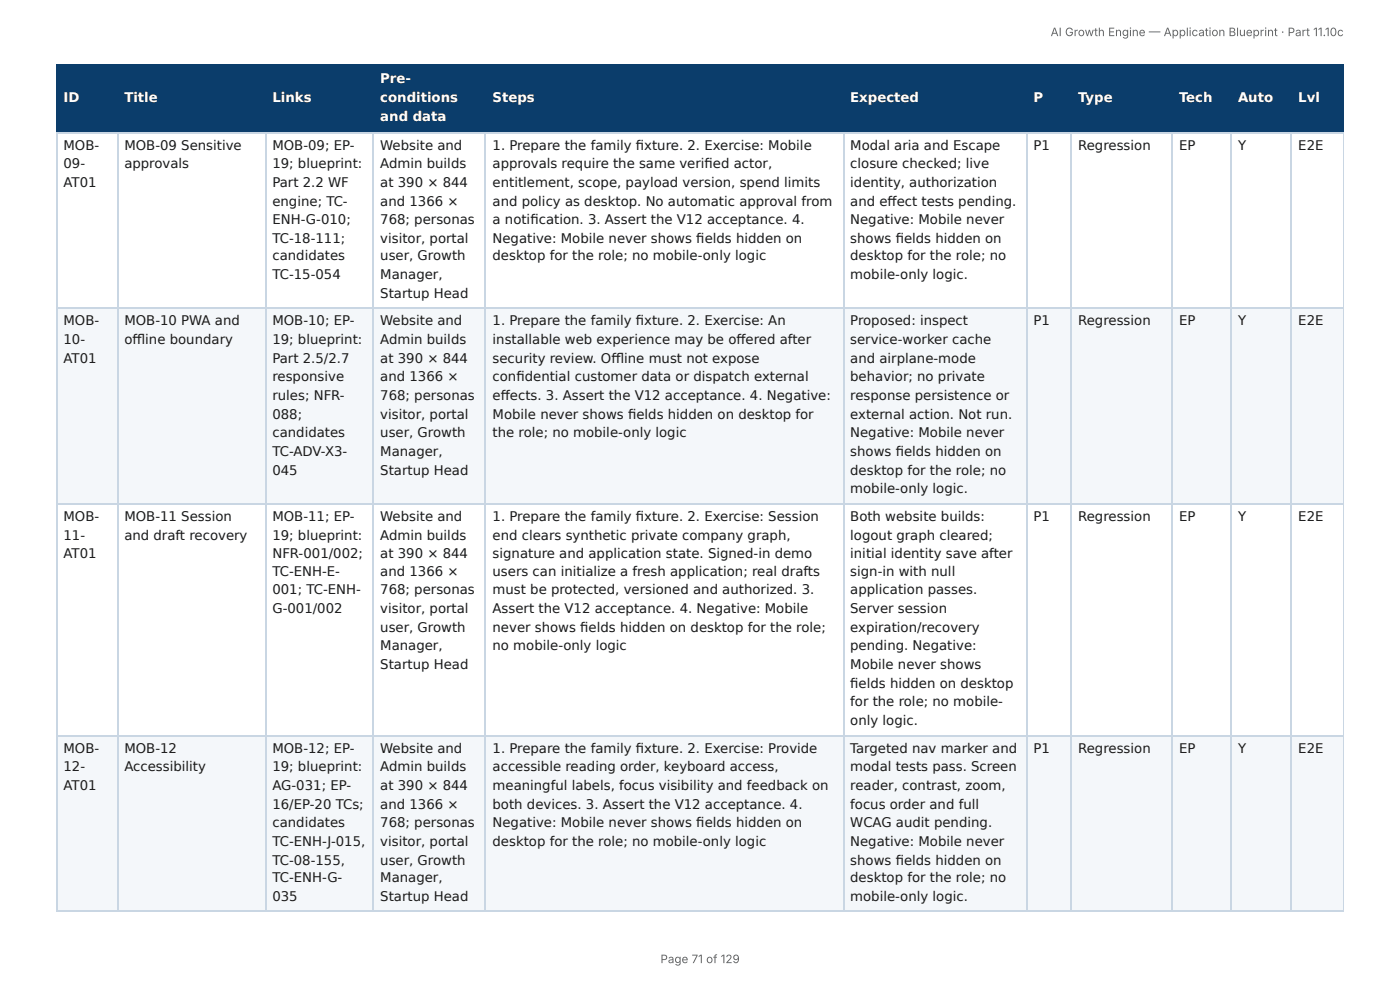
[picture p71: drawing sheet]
<svg xmlns="http://www.w3.org/2000/svg" width="297mm" height="210mm" viewBox="0 0 297 210" stroke-linecap="round" stroke-linejoin="round" font-family="sans-serif">
<defs><g id="words">
<g font-size="2.8" fill="#fff">
<text x="80.8" y="17.7">Pre-</text>
<text x="13.5" y="21.7">ID</text>
<text x="26.4" y="21.7">Title</text>
<text x="57.9" y="21.7">Links</text>
<text x="80.8" y="21.7">conditions</text>
<text x="104.6" y="21.7">Steps</text>
<text x="180.6" y="21.7">Expected</text>
<text x="219.5" y="21.7">P</text>
<text x="229" y="21.7">Type</text>
<text x="250.4" y="21.7">Tech</text>
<text x="262.9" y="21.7">Auto</text>
<text x="275.7" y="21.7">Lvl</text>
<text x="80.8" y="25.7">and data</text>
</g>
<g font-size="2.8" fill="#1a1a1a">
<text x="13.5" y="31.7">MOB-</text>
<text x="13.5" y="35.7">09-</text>
<text x="26.4" y="31.7">MOB-09 Sensitive</text>
<text x="26.4" y="35.7">approvals</text>
<text x="57.9" y="31.7">MOB-09; EP-</text>
<text x="57.9" y="35.7">19; blueprint:</text>
<text x="80.8" y="31.7">Website and</text>
<text x="80.8" y="35.7">Admin builds</text>
<text x="104.6" y="31.7">1. Prepare the family fi xture. 2. Exercise: Mobile</text>
<text x="104.6" y="35.7">approvals require the same verifi ed actor,</text>
<text x="180.6" y="31.7">Modal aria and Escape</text>
<text x="180.6" y="35.7">closure checked; live</text>
<text x="219.5" y="31.7">P1</text>
<text x="229" y="31.7">Regression</text>
<text x="250.4" y="31.7">EP</text>
<text x="262.9" y="31.7">Y</text>
<text x="275.7" y="31.7">E2E</text>
<text x="13.5" y="39.7">AT01</text>
<text x="57.9" y="39.7">Part 2.2 WF</text>
<text x="80.8" y="39.7">at 390 × 844</text>
<text x="104.6" y="39.7">entitlement, scope, payload version, spend limits</text>
<text x="180.6" y="39.7">identity, authorization</text>
<text x="57.9" y="43.7">engine; TC-</text>
<text x="57.9" y="47.6">ENH-G-010;</text>
<text x="80.8" y="43.7">and 1366 ×</text>
<text x="80.8" y="47.6">768; personas</text>
<text x="104.6" y="43.7">and policy as desktop. No automatic approval from</text>
<text x="104.6" y="47.6">a notifi cation. 3. Assert the V12 acceptance. 4.</text>
<text x="180.6" y="43.7">and eff ect tests pending.</text>
<text x="180.6" y="47.6">Negative: Mobile never</text>
<text x="57.9" y="51.6">TC-18-111;</text>
<text x="80.8" y="51.6">visitor, portal</text>
<text x="104.6" y="51.6">Negative: Mobile never shows fi elds hidden on</text>
<text x="180.6" y="51.6">shows fi elds hidden on</text>
<text x="57.9" y="55.3">candidates</text>
<text x="57.9" y="59.3">TC-15-054</text>
<text x="80.8" y="55.3">user, Growth</text>
<text x="80.8" y="59.3">Manager,</text>
<text x="104.6" y="55.3">desktop for the role; no mobile-only logic</text>
<text x="180.6" y="55.3">desktop for the role; no</text>
<text x="180.6" y="59.3">mobile-only logic.</text>
<text x="80.8" y="63.2">Startup Head</text>
<text x="13.5" y="69.1">MOB-</text>
<text x="26.4" y="69.1">MOB-10 PWA and</text>
<text x="57.9" y="69.1">MOB-10; EP-</text>
<text x="80.8" y="69.1">Website and</text>
<text x="104.6" y="69.1">1. Prepare the family fi xture. 2. Exercise: An</text>
<text x="180.6" y="69.1">Proposed: inspect</text>
<text x="219.5" y="69.1">P1</text>
<text x="229" y="69.1">Regression</text>
<text x="250.4" y="69.1">EP</text>
<text x="262.9" y="69.1">Y</text>
<text x="275.7" y="69.1">E2E</text>
<text x="13.5" y="73">10-</text>
<text x="13.5" y="77">AT01</text>
<text x="26.4" y="73">offl ine boundary</text>
<text x="57.9" y="73">19; blueprint:</text>
<text x="57.9" y="77">Part 2.5/2.7</text>
<text x="80.8" y="73">Admin builds</text>
<text x="80.8" y="77">at 390 × 844</text>
<text x="104.6" y="73">installable web experience may be off ered after</text>
<text x="104.6" y="77">security review. Offl ine must not expose</text>
<text x="180.6" y="73">service-worker cache</text>
<text x="180.6" y="77">and airplane-mode</text>
<text x="57.9" y="81">responsive</text>
<text x="80.8" y="81">and 1366 ×</text>
<text x="104.6" y="81">confi dential customer data or dispatch external</text>
<text x="180.6" y="81">behavior; no private</text>
<text x="57.9" y="84.9">rules; NFR-</text>
<text x="57.9" y="88.9">088;</text>
<text x="80.8" y="84.9">768; personas</text>
<text x="80.8" y="88.9">visitor, portal</text>
<text x="104.6" y="84.9">eff ects. 3. Assert the V12 acceptance. 4. Negative:</text>
<text x="104.6" y="88.9">Mobile never shows fi elds hidden on desktop for</text>
<text x="180.6" y="84.9">response persistence or</text>
<text x="180.6" y="88.9">external action. Not run.</text>
<text x="57.9" y="92.9">candidates</text>
<text x="80.8" y="92.9">user, Growth</text>
<text x="104.6" y="92.9">the role; no mobile-only logic</text>
<text x="180.6" y="92.9">Negative: Mobile never</text>
<text x="57.9" y="96.8">TC-ADV-X3-</text>
<text x="57.9" y="100.8">045</text>
<text x="80.8" y="96.8">Manager,</text>
<text x="80.8" y="100.8">Startup Head</text>
<text x="180.6" y="96.8">shows fi elds hidden on</text>
<text x="180.6" y="100.8">desktop for the role; no</text>
<text x="180.6" y="104.8">mobile-only logic.</text>
<text x="13.5" y="110.6">MOB-</text>
<text x="26.4" y="110.6">MOB-11 Session</text>
<text x="57.9" y="110.6">MOB-11; EP-</text>
<text x="80.8" y="110.6">Website and</text>
<text x="104.6" y="110.6">1. Prepare the family fi xture. 2. Exercise: Session</text>
<text x="180.6" y="110.6">Both website builds:</text>
<text x="219.5" y="110.6">P1</text>
<text x="229" y="110.6">Regression</text>
<text x="250.4" y="110.6">EP</text>
<text x="262.9" y="110.6">Y</text>
<text x="275.7" y="110.6">E2E</text>
<text x="13.5" y="114.6">11-</text>
<text x="13.5" y="118.5">AT01</text>
<text x="26.4" y="114.6">and draft recovery</text>
<text x="57.9" y="114.6">19; blueprint:</text>
<text x="57.9" y="118.5">NFR-001/002;</text>
<text x="80.8" y="114.6">Admin builds</text>
<text x="80.8" y="118.5">at 390 × 844</text>
<text x="104.6" y="114.6">end clears synthetic private company graph,</text>
<text x="104.6" y="118.5">signature and application state. Signed-in demo</text>
<text x="180.6" y="114.6">logout graph cleared;</text>
<text x="180.6" y="118.5">initial identity save after</text>
<text x="57.9" y="122.2">TC-ENH-E-</text>
<text x="80.8" y="122.2">and 1366 ×</text>
<text x="104.6" y="122.2">users can initialize a fresh application; real drafts</text>
<text x="180.6" y="122.2">sign-in with null</text>
<text x="57.9" y="126.2">001; TC-ENH-</text>
<text x="57.9" y="130.2">G-001/002</text>
<text x="80.8" y="126.2">768; personas</text>
<text x="80.8" y="130.2">visitor, portal</text>
<text x="104.6" y="126.2">must be protected, versioned and authorized. 3.</text>
<text x="104.6" y="130.2">Assert the V12 acceptance. 4. Negative: Mobile</text>
<text x="180.6" y="126.2">application passes.</text>
<text x="180.6" y="130.2">Server session</text>
<text x="80.8" y="134.1">user, Growth</text>
<text x="104.6" y="134.1">never shows fi elds hidden on desktop for the role;</text>
<text x="180.6" y="134.1">expiration/recovery</text>
<text x="80.8" y="138.1">Manager,</text>
<text x="80.8" y="142.1">Startup Head</text>
<text x="104.6" y="138.1">no mobile-only logic</text>
<text x="180.6" y="138.1">pending. Negative:</text>
<text x="180.6" y="142.1">Mobile never shows</text>
<text x="180.6" y="146">fi elds hidden on desktop</text>
<text x="180.6" y="150">for the role; no mobile-</text>
<text x="180.6" y="154">only logic.</text>
<text x="13.5" y="159.8">MOB-</text>
<text x="26.4" y="159.8">MOB-12</text>
<text x="57.9" y="159.8">MOB-12; EP-</text>
<text x="80.8" y="159.8">Website and</text>
<text x="104.6" y="159.8">1. Prepare the family fi xture. 2. Exercise: Provide</text>
<text x="180.6" y="159.8">Targeted nav marker and</text>
<text x="219.5" y="159.8">P1</text>
<text x="229" y="159.8">Regression</text>
<text x="250.4" y="159.8">EP</text>
<text x="262.9" y="159.8">Y</text>
<text x="275.7" y="159.8">E2E</text>
<text x="13.5" y="163.8">12-</text>
<text x="13.5" y="167.7">AT01</text>
<text x="26.4" y="163.8">Accessibility</text>
<text x="57.9" y="163.8">19; blueprint:</text>
<text x="57.9" y="167.7">AG-031; EP-</text>
<text x="80.8" y="163.8">Admin builds</text>
<text x="80.8" y="167.7">at 390 × 844</text>
<text x="104.6" y="163.8">accessible reading order, keyboard access,</text>
<text x="104.6" y="167.7">meaningful labels, focus visibility and feedback on</text>
<text x="180.6" y="163.8">modal tests pass. Screen</text>
<text x="180.6" y="167.7">reader, contrast, zoom,</text>
<text x="57.9" y="171.7">16/EP-20 TCs;</text>
<text x="80.8" y="171.7">and 1366 ×</text>
<text x="104.6" y="171.7">both devices. 3. Assert the V12 acceptance. 4.</text>
<text x="180.6" y="171.7">focus order and full</text>
<text x="57.9" y="175.7">candidates</text>
<text x="57.9" y="179.7">TC-ENH-J-015,</text>
<text x="80.8" y="175.7">768; personas</text>
<text x="80.8" y="179.7">visitor, portal</text>
<text x="104.6" y="175.7">Negative: Mobile never shows fi elds hidden on</text>
<text x="104.6" y="179.7">desktop for the role; no mobile-only logic</text>
<text x="180.6" y="175.7">WCAG audit pending.</text>
<text x="180.6" y="179.7">Negative: Mobile never</text>
<text x="57.9" y="183.6">TC-08-155,</text>
<text x="80.8" y="183.6">user, Growth</text>
<text x="180.6" y="183.6">shows fi elds hidden on</text>
<text x="57.9" y="187.3">TC-ENH-G-</text>
<text x="57.9" y="191.3">035</text>
<text x="80.8" y="187.3">Manager,</text>
<text x="80.8" y="191.3">Startup Head</text>
<text x="180.6" y="187.3">desktop for the role; no</text>
<text x="180.6" y="191.3">mobile-only logic.</text>
</g>
<g font-size="2.5" fill="#666">
<text x="223.1" y="7.7">AI Growth Engine — Application Blueprint · Part 11.10c</text>
<text x="140.3" y="204.5">Page 71 of 129</text>
</g>
</g></defs>
<g fill="#0b3d6b">
<path d="M12.2 14h12.7v14h-12.7z"/>
<path d="M24.9 14h31.5v14h-31.5z"/>
<path d="M56.4 14h23v14h-23z"/>
<path d="M79.4 14h23.8v14h-23.8z"/>
<path d="M103.2 14h75.9v14h-75.9z"/>
<path d="M179.1 14h38.9v14h-38.9z"/>
<path d="M218 14h9.5v14h-9.5z"/>
<path d="M227.5 14h21.5v14h-21.5z"/>
<path d="M249 14h12.4v14h-12.4z"/>
<path d="M261.4 14h13v14h-13z"/>
<path d="M274.4 14h11v14h-11z"/>
</g>
<g fill="#f4f7fa">
<path d="M12.2 65.6h12.7v41.3h-12.7z"/>
<path d="M24.9 65.6h31.5v41.3h-31.5z"/>
<path d="M56.4 65.6h23v41.3h-23z"/>
<path d="M79.4 65.6h23.8v41.3h-23.8z"/>
<path d="M103.2 65.6h75.9v41.3h-75.9z"/>
<path d="M179.1 65.6h38.9v41.3h-38.9z"/>
<path d="M218 65.6h9.5v41.3h-9.5z"/>
<path d="M227.5 65.6h21.5v41.3h-21.5z"/>
<path d="M249 65.6h12.4v41.3h-12.4z"/>
<path d="M261.4 65.6h13v41.3h-13z"/>
<path d="M274.4 65.6h11v41.3h-11z"/>
<path d="M12.2 156.1h12.7v37.6h-12.7z"/>
<path d="M24.9 156.1h31.5v37.6h-31.5z"/>
<path d="M56.4 156.1h23v37.6h-23z"/>
<path d="M79.4 156.1h23.8v37.6h-23.8z"/>
<path d="M103.2 156.1h75.9v37.6h-75.9z"/>
<path d="M179.1 156.1h38.9v37.6h-38.9z"/>
<path d="M218 156.1h9.5v37.6h-9.5z"/>
<path d="M227.5 156.1h21.5v37.6h-21.5z"/>
<path d="M249 156.1h12.4v37.6h-12.4z"/>
<path d="M261.4 156.1h13v37.6h-13z"/>
<path d="M274.4 156.1h11v37.6h-11z"/>
</g>
<g fill="none" stroke="#0b3d6b" stroke-width=".26">
<path d="M11.9 13.9h273.5M12 13.8v14.5M25 13.8v14.5M56.5 13.8v14.5M79.2 13.8v14.5M103.1 13.8v14.5M179.3 13.8v14.5M218.1 13.8v14.5M227.4 13.8v14.5M248.8 13.8v14.5M261.5 13.8v14.5M274.2 13.8v14.5"/>
<path d="M11.9 28.2h273.5"/>
</g>
<path d="M285.3 13.8v14.5" fill="none" stroke="#0b3d6b" stroke-width=".21"/>
<g fill="none" stroke="#c9d6e3" stroke-width=".26">
<path d="M11.9 28.2h273.5M12 28.3v165.4M25 28.3v165.4M56.5 28.3v165.4M79.2 28.3v165.4M103.1 28.3v165.4M179.3 28.3v165.4M218.1 28.3v165.4M227.4 28.3v165.4M248.8 28.3v165.4M261.5 28.3v165.4M274.2 28.3v165.4"/>
<path d="M11.9 65.5h273.5M11.9 107h273.5M11.9 156.2h273.5M11.9 193.5h273.5"/>
</g>
<path d="M285.3 28.3v165.4" fill="none" stroke="#c9d6e3" stroke-width=".21"/>
<use href="#words"/>
</svg>
